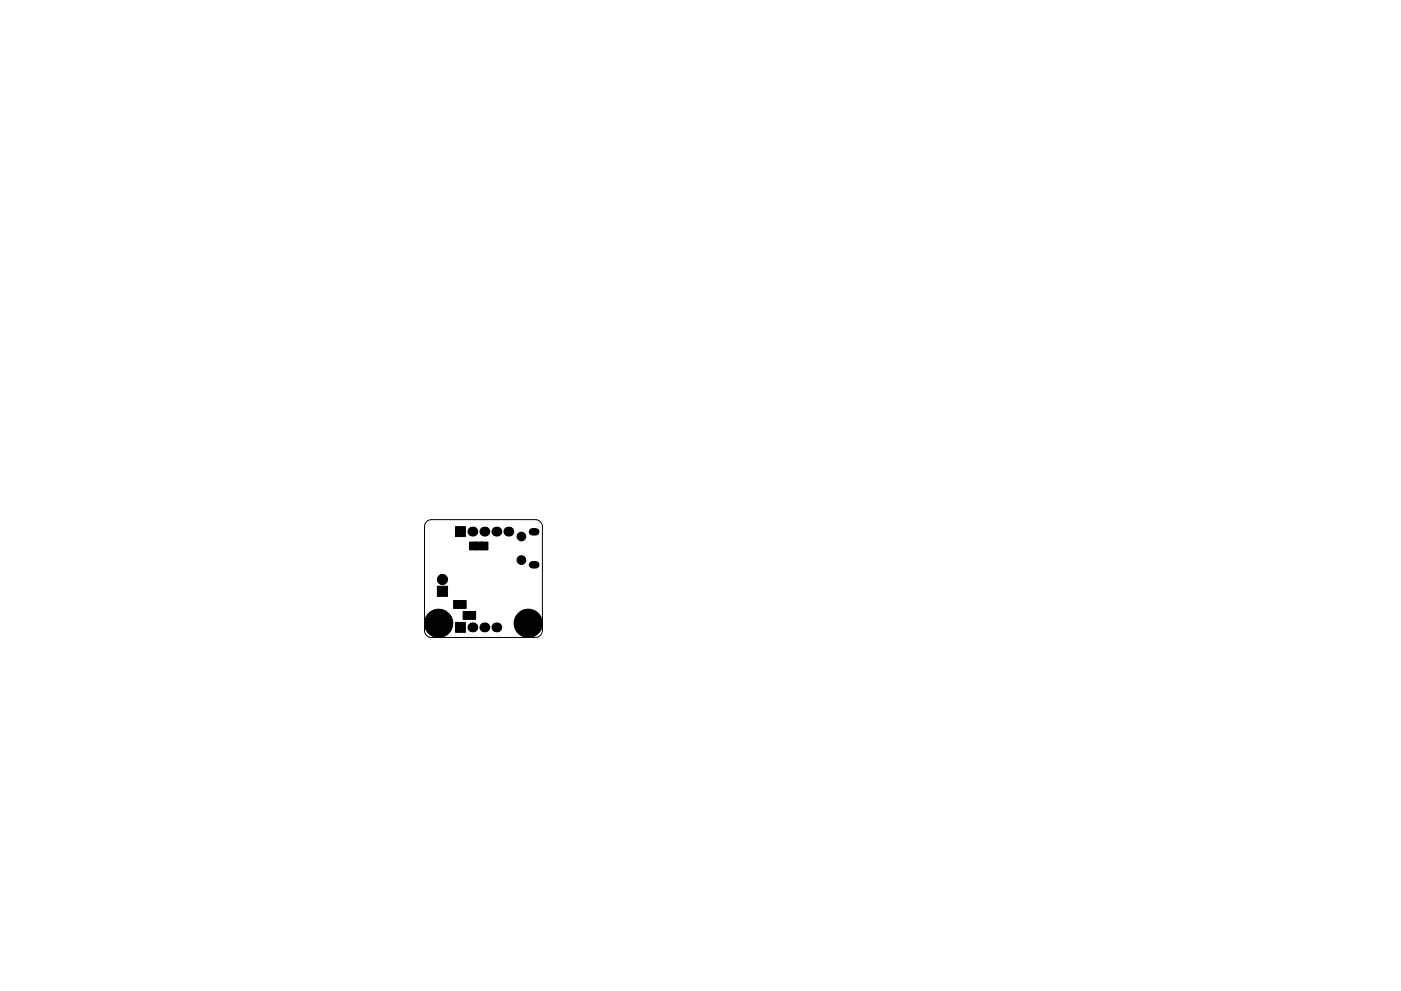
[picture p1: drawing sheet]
<svg xmlns="http://www.w3.org/2000/svg" width="297mm" height="210mm" viewBox="0 0 297 210" stroke-linecap="round" stroke-linejoin="round" font-family="sans-serif">
<path d="M90.4 110.7l.5-.3 .6-.2h22a1.5 1.5 0 0 1 1.5 1.5v22a1.5 1.5 0 0 1-1.5 1.5h-22a1.5 1.5 0 0 1-1.5-1.5v-22l.1-.6z" fill="none" stroke="#000" stroke-width=".21"/>
<g fill="#000" stroke="#000" stroke-width=".21">
<path d="M96.6 111.7h2.1v2.1h-2.1zM99.5 115h1.4v1.7h-1.4zM100.8 115h1.4v1.7h-1.4zM102.1 115h1.4v1.7h-1.4zM92.7 124.4h2.2v2.1h-2.2zM96.2 127.4h1.3v1.7h-1.3zM96.6 132.1h2.1v2.1h-2.1zM97.5 127.4h1.3v1.7h-1.3zM98.2 129.7h1.4v1.7h-1.4zM99.5 129.7h1.3v1.7h-1.3z"/>
<circle cx="110.5" cy="113.8" r=".92"/>
<circle cx="110.5" cy="118.8" r=".92"/>
<circle cx="93" cy="132.2" r="3"/>
<circle cx="93.8" cy="122.9" r="1.07"/>
<circle cx="112" cy="132.2" r="3"/>
</g>
<path d="M112.9 112.8h.7M112.9 119.8h.7" fill="none" stroke="#000" stroke-width="1.6"/>
<g fill="#000">
<circle cx="100.2" cy="112.8" r="1.05"/>
<circle cx="102.7" cy="112.8" r="1.05"/>
<circle cx="105.2" cy="112.8" r="1.05"/>
<circle cx="107.8" cy="112.8" r="1.05"/>
<circle cx="100.2" cy="133.1" r="1.05"/>
<circle cx="102.7" cy="133.1" r="1.05"/>
<circle cx="105.2" cy="133.1" r="1.05"/>
</g>
</svg>
